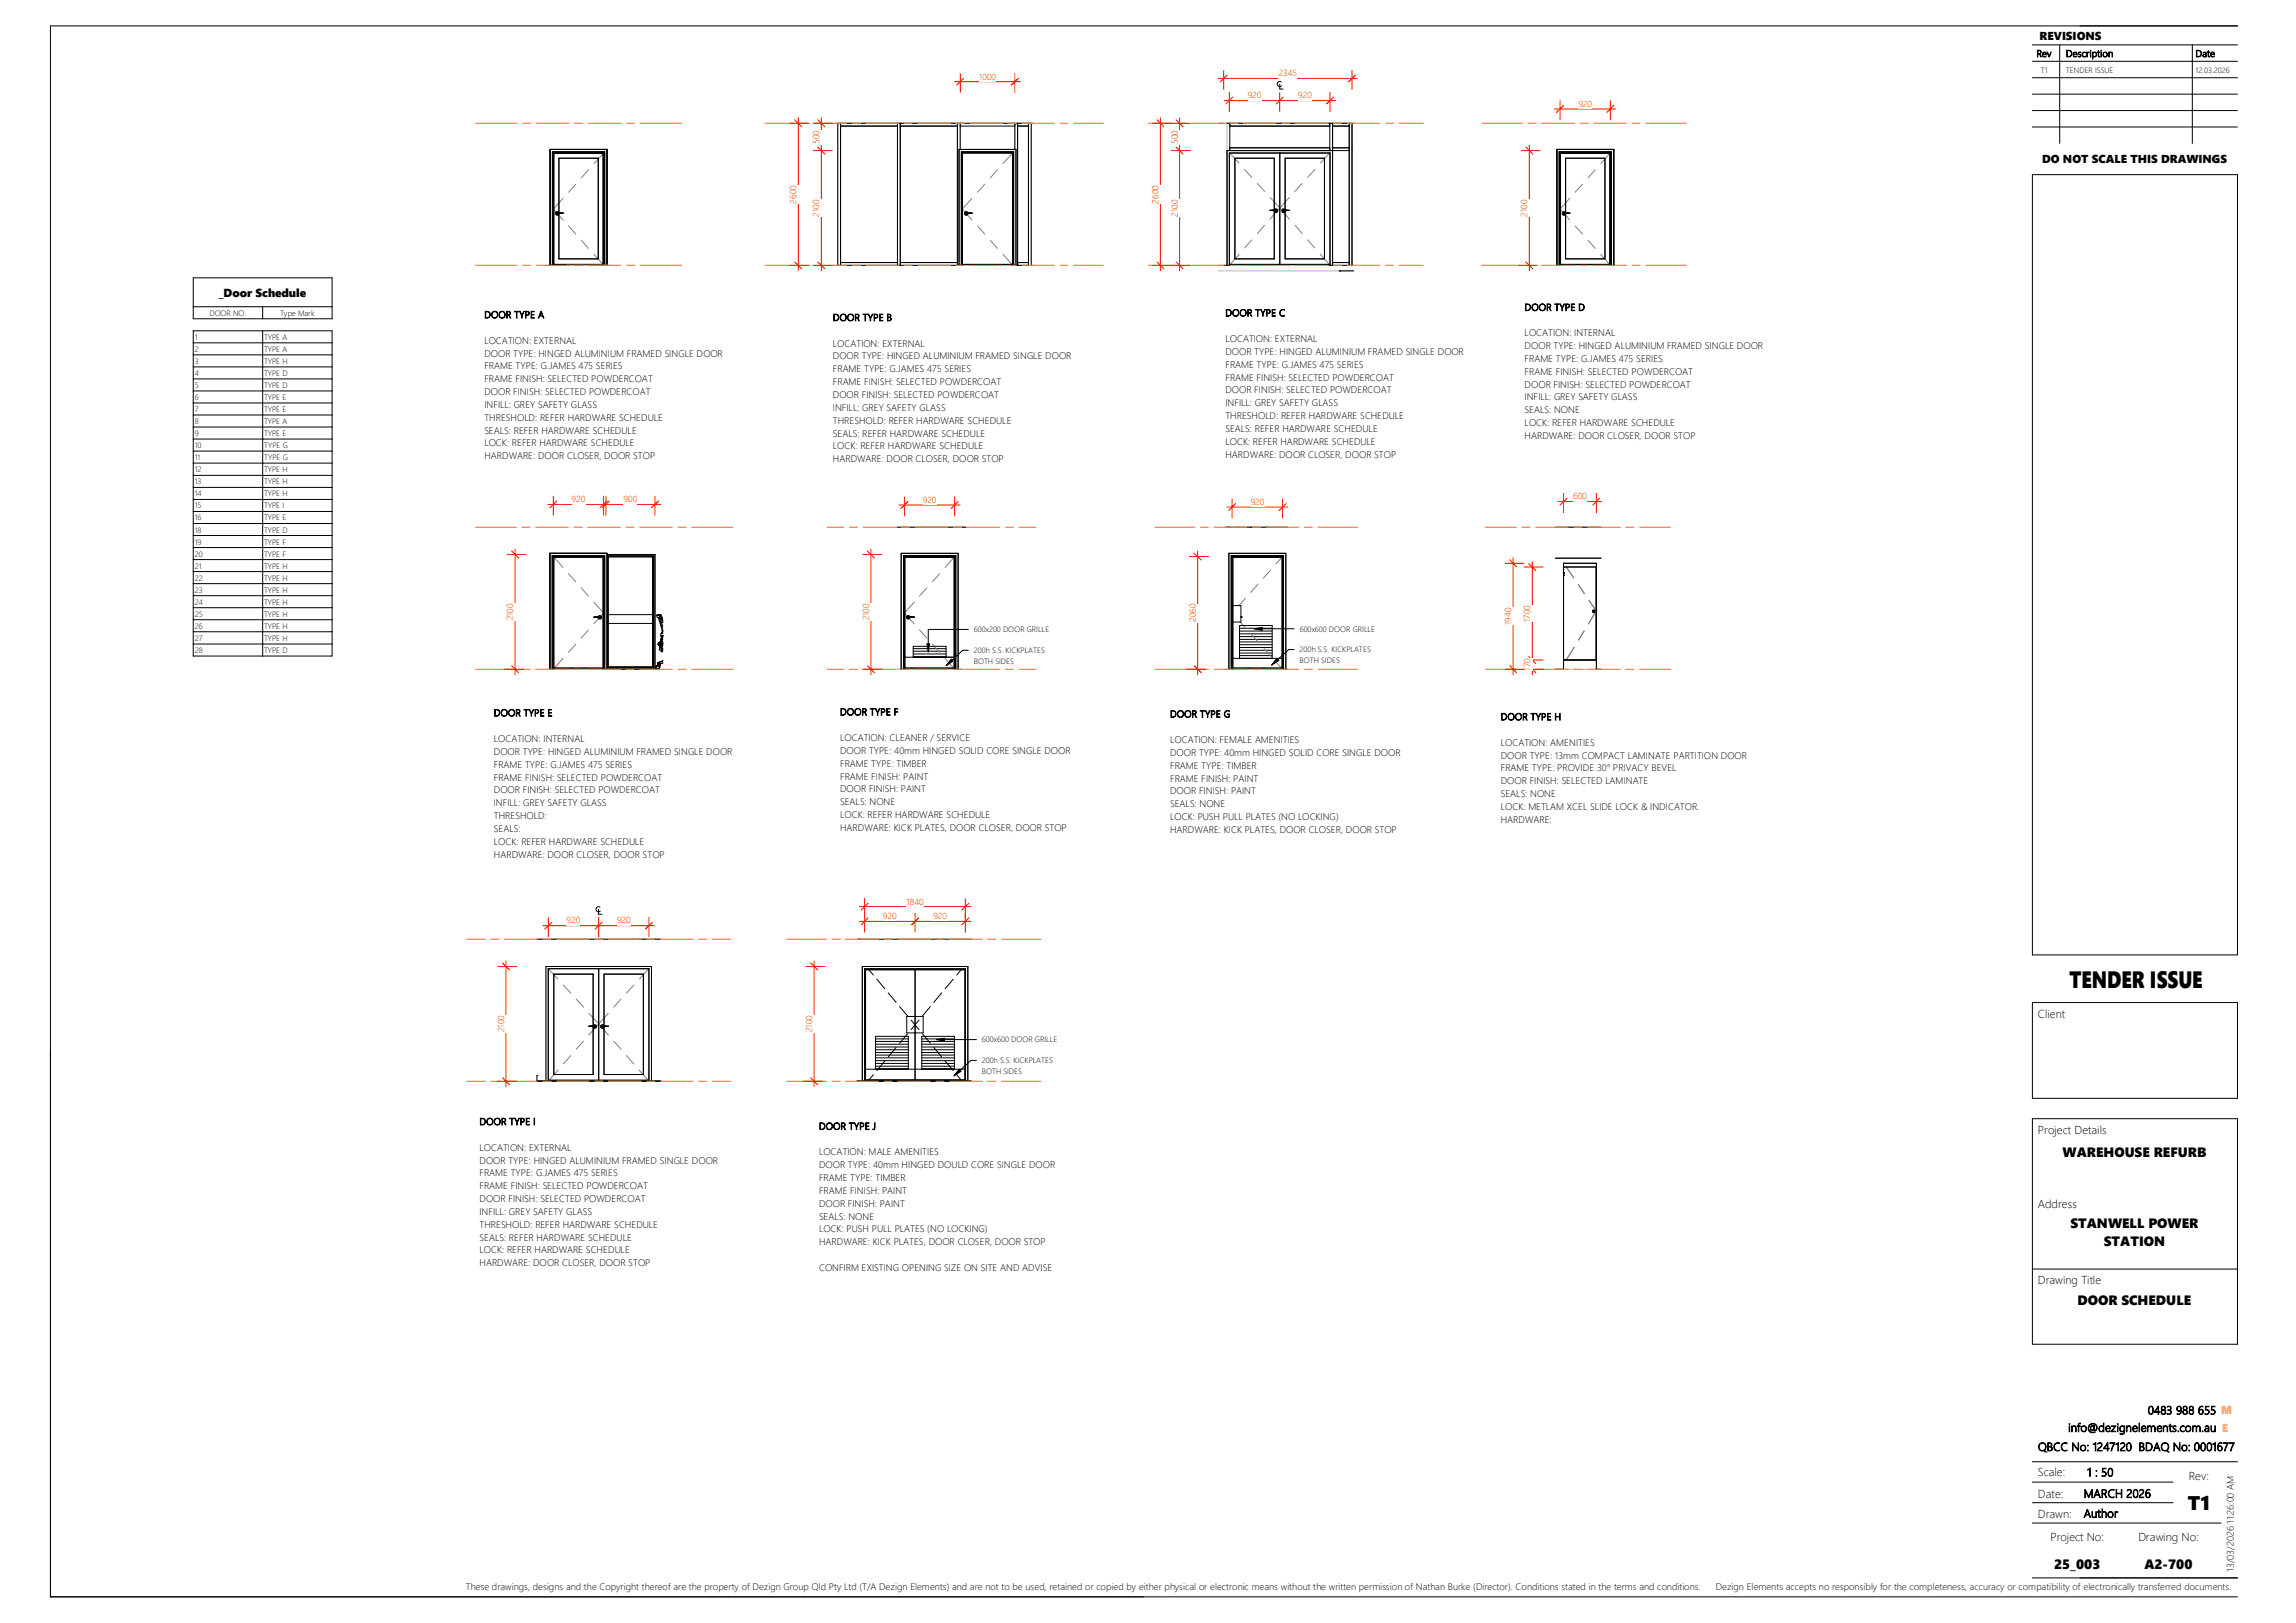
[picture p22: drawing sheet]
<svg xmlns="http://www.w3.org/2000/svg" width="420mm" height="297mm" viewBox="0 0 420 297" stroke-linecap="round" stroke-linejoin="round" font-family="sans-serif">
<defs><g id="words">
<text font-size="4.3" x="378.5" y="180.7">TENDER ISSUE</text>
<text font-size="3.6" x="400.2" y="276.3">T1</text>
<g font-size="2.5">
<text x="377.3" y="211.7">WAREHOUSE REFURB</text>
<text x="378.7" y="224.7">STANWELL POWER</text>
<text x="384.9" y="228">STATION</text>
<text x="380" y="238.8">DOOR SCHEDULE</text>
<text x="375.7" y="287.2">25_003</text>
<text x="392.3" y="287.2">A2-700</text>
</g>
<g font-size="2.1">
<text x="373.1" y="7.4">REVISIONS</text>
<text x="373.5" y="29.8">DO NOT SCALE THIS DRAWINGS</text>
<text x="40" y="54.3">_Door Schedule</text>
<text x="372.8" y="186.4">Client</text>
<text x="372.8" y="207.6">Project Details</text>
<text x="372.8" y="221">Address</text>
<text x="372.8" y="235">Drawing Title</text>
<text x="378.3" y="262">info@dezignelements.com.au</text>
<text x="392.9" y="258.8">0483 988 655</text>
<text x="372.8" y="265.5">QBCC No: 1247120</text>
<text x="391.2" y="265.5">BDAQ No: 0001677</text>
<text x="372.8" y="270.2">Scale:</text>
<text x="372.8" y="274.1">Date:</text>
<text x="381.2" y="274.1">MARCH 2026</text>
<text x="381.8" y="270.2">1 : 50</text>
<text x="400.4" y="270.9">Rev:</text>
<text x="372.8" y="277.7">Drawn:</text>
<text x="381.2" y="277.7">Author</text>
<text x="375.1" y="282">Project No:</text>
<text x="391.2" y="282">Drawing No:</text>
</g>
<g font-size="2.1" fill="#e2ec2d">
<text x="406.3" y="258.8">M</text>
<text x="406.4" y="262">E</text>
</g>
<g font-size="1.8">
<text x="88.6" y="58.2">DOOR TYPE A</text>
<text x="152.4" y="58.7">DOOR TYPE B</text>
<text x="224.2" y="57.9">DOOR TYPE C</text>
<text x="278.9" y="56.9">DOOR TYPE D</text>
<text x="88.6" y="62.9">LOCATION: EXTERNAL</text>
<text x="88.6" y="65.3">DOOR TYPE: HINGED ALUMINIUM FRAMED SINGLE DOOR</text>
<text x="152.4" y="63.4">LOCATION: EXTERNAL</text>
<text x="152.4" y="65.8">DOOR TYPE: HINGED ALUMINIUM FRAMED SINGLE DOOR</text>
<text x="224.2" y="62.6">LOCATION: EXTERNAL</text>
<text x="224.2" y="64.9">DOOR TYPE: HINGED ALUMINIUM FRAMED SINGLE DOOR</text>
<text x="278.9" y="61.6">LOCATION: INTERNAL</text>
<text x="278.9" y="63.9">DOOR TYPE: HINGED ALUMINIUM FRAMED SINGLE DOOR</text>
<text x="88.6" y="67.6">FRAME TYPE: G.JAMES 475 SERIES</text>
<text x="88.6" y="70">FRAME FINISH: SELECTED POWDERCOAT</text>
<text x="152.4" y="68.1">FRAME TYPE: G.JAMES 475 SERIES</text>
<text x="152.4" y="70.5">FRAME FINISH: SELECTED POWDERCOAT</text>
<text x="224.2" y="67.3">FRAME TYPE: G.JAMES 475 SERIES</text>
<text x="224.2" y="69.6">FRAME FINISH: SELECTED POWDERCOAT</text>
<text x="224.2" y="72">DOOR FINISH: SELECTED POWDERCOAT</text>
<text x="278.9" y="66.2">FRAME TYPE: G.JAMES 475 SERIES</text>
<text x="278.9" y="68.6">FRAME FINISH: SELECTED POWDERCOAT</text>
<text x="278.9" y="70.9">DOOR FINISH: SELECTED POWDERCOAT</text>
<text x="88.6" y="72.3">DOOR FINISH: SELECTED POWDERCOAT</text>
<text x="88.6" y="74.7">INFILL: GREY SAFETY GLASS</text>
<text x="88.6" y="77">THRESHOLD: REFER HARDWARE SCHEDULE</text>
<text x="152.4" y="72.8">DOOR FINISH: SELECTED POWDERCOAT</text>
<text x="152.4" y="75.2">INFILL: GREY SAFETY GLASS</text>
<text x="152.4" y="77.5">THRESHOLD: REFER HARDWARE SCHEDULE</text>
<text x="224.2" y="74.3">INFILL: GREY SAFETY GLASS</text>
<text x="224.2" y="76.7">THRESHOLD: REFER HARDWARE SCHEDULE</text>
<text x="278.9" y="73.3">INFILL: GREY SAFETY GLASS</text>
<text x="278.9" y="75.6">SEALS: NONE</text>
<text x="278.9" y="78">LOCK: REFER HARDWARE SCHEDULE</text>
<text x="88.6" y="79.4">SEALS: REFER HARDWARE SCHEDULE</text>
<text x="88.6" y="81.7">LOCK: REFER HARDWARE SCHEDULE</text>
<text x="152.4" y="79.9">SEALS: REFER HARDWARE SCHEDULE</text>
<text x="152.4" y="82.2">LOCK: REFER HARDWARE SCHEDULE</text>
<text x="224.2" y="79">SEALS: REFER HARDWARE SCHEDULE</text>
<text x="224.2" y="81.4">LOCK: REFER HARDWARE SCHEDULE</text>
<text x="224.2" y="83.7">HARDWARE: DOOR CLOSER, DOOR STOP</text>
<text x="278.9" y="80.3">HARDWARE: DOOR CLOSER, DOOR STOP</text>
<text x="88.6" y="84.1">HARDWARE: DOOR CLOSER, DOOR STOP</text>
<text x="152.4" y="84.6">HARDWARE: DOOR CLOSER, DOOR STOP</text>
<text x="90.3" y="131.1">DOOR TYPE E</text>
<text x="153.7" y="130.9">DOOR TYPE F</text>
<text x="214" y="131.3">DOOR TYPE G</text>
<text x="274.5" y="131.8">DOOR TYPE H</text>
<text x="90.3" y="135.8">LOCATION: INTERNAL</text>
<text x="153.7" y="135.6">LOCATION: CLEANER / SERVICE</text>
<text x="153.7" y="138">DOOR TYPE: 40mm HINGED SOLID CORE SINGLE DOOR</text>
<text x="214" y="136">LOCATION: FEMALE AMENITIES</text>
<text x="274.5" y="136.5">LOCATION: AMENITIES</text>
<text x="90.3" y="138.1">DOOR TYPE: HINGED ALUMINIUM FRAMED SINGLE DOOR</text>
<text x="90.3" y="140.5">FRAME TYPE: G.JAMES 475 SERIES</text>
<text x="90.3" y="142.8">FRAME FINISH: SELECTED POWDERCOAT</text>
<text x="153.7" y="140.3">FRAME TYPE: TIMBER</text>
<text x="153.7" y="142.7">FRAME FINISH: PAINT</text>
<text x="214" y="138.3">DOOR TYPE: 40mm HINGED SOLID CORE SINGLE DOOR</text>
<text x="214" y="140.7">FRAME TYPE: TIMBER</text>
<text x="214" y="143">FRAME FINISH: PAINT</text>
<text x="274.5" y="138.8">DOOR TYPE: 13mm COMPACT LAMINATE PARTITION DOOR</text>
<text x="274.5" y="141.2">FRAME TYPE: PROVIDE 30° PRIVACY BEVEL</text>
<text x="274.5" y="143.5">DOOR FINISH: SELECTED LAMINATE</text>
<text x="90.3" y="145.2">DOOR FINISH: SELECTED POWDERCOAT</text>
<text x="90.3" y="147.5">INFILL: GREY SAFETY GLASS</text>
<text x="90.3" y="149.9">THRESHOLD:</text>
<text x="153.7" y="145">DOOR FINISH: PAINT</text>
<text x="153.7" y="147.4">SEALS: NONE</text>
<text x="153.7" y="149.7">LOCK: REFER HARDWARE SCHEDULE</text>
<text x="214" y="145.4">DOOR FINISH: PAINT</text>
<text x="214" y="147.7">SEALS: NONE</text>
<text x="274.5" y="145.9">SEALS: NONE</text>
<text x="274.5" y="148.2">LOCK: METLAM XCEL SLIDE LOCK &amp; INDICATOR.</text>
<text x="90.3" y="152.2">SEALS:</text>
<text x="90.3" y="154.6">LOCK: REFER HARDWARE SCHEDULE</text>
<text x="153.7" y="152.1">HARDWARE: KICK PLATES, DOOR CLOSER, DOOR STOP</text>
<text x="214" y="150.1">LOCK: PUSH PULL PLATES (NO LOCKING)</text>
<text x="214" y="152.4">HARDWARE: KICK PLATES, DOOR CLOSER, DOOR STOP</text>
<text x="274.5" y="150.6">HARDWARE:</text>
<text x="90.3" y="156.9">HARDWARE: DOOR CLOSER, DOOR STOP</text>
<text x="87.7" y="205.9">DOOR TYPE I</text>
<text x="149.8" y="206.7">DOOR TYPE J</text>
<text x="87.7" y="210.6">LOCATION: EXTERNAL</text>
<text x="87.7" y="212.9">DOOR TYPE: HINGED ALUMINIUM FRAMED SINGLE DOOR</text>
<text x="87.7" y="215.3">FRAME TYPE: G.JAMES 475 SERIES</text>
<text x="149.8" y="211.4">LOCATION: MALE AMENITIES</text>
<text x="149.8" y="213.8">DOOR TYPE: 40mm HINGED DOULD CORE SINGLE DOOR</text>
<text x="87.7" y="217.6">FRAME FINISH: SELECTED POWDERCOAT</text>
<text x="87.7" y="220">DOOR FINISH: SELECTED POWDERCOAT</text>
<text x="149.8" y="216.1">FRAME TYPE: TIMBER</text>
<text x="149.8" y="218.5">FRAME FINISH: PAINT</text>
<text x="149.8" y="220.8">DOOR FINISH: PAINT</text>
<text x="87.7" y="222.3">INFILL: GREY SAFETY GLASS</text>
<text x="87.7" y="224.7">THRESHOLD: REFER HARDWARE SCHEDULE</text>
<text x="87.7" y="227">SEALS: REFER HARDWARE SCHEDULE</text>
<text x="149.8" y="223.2">SEALS: NONE</text>
<text x="149.8" y="225.5">LOCK: PUSH PULL PLATES (NO LOCKING)</text>
<text x="149.8" y="227.9">HARDWARE: KICK PLATES, DOOR CLOSER, DOOR STOP</text>
<text x="87.7" y="229.4">LOCK: REFER HARDWARE SCHEDULE</text>
<text x="87.7" y="231.7">HARDWARE: DOOR CLOSER, DOOR STOP</text>
<text x="149.8" y="232.6">CONFIRM EXISTING OPENING SIZE ON SITE AND ADVISE</text>
<text x="408.6" y="287.7" transform="rotate(-90 408.6 287.7)">13/03/2026 11:26:00 AM</text>
</g>
<g font-size="1.7">
<text x="372.5" y="10.4">Rev</text>
<text x="377.9" y="10.4">Description</text>
<text x="401.6" y="10.4">Date</text>
<text x="85.2" y="290.9">These drawings, designs and the Copyright thereof are the property of Dezign Group Qld Pty Ltd (T/A Dezign Elements) and are not to be used, retained or copied by either physical or electronic means without the written permission of Nathan Burke (Director). Conditions stated in the terms and conditions.</text>
<text x="313.9" y="290.9">Dezign Elements accepts no responsibly for the completeness, accuracy or compatibility of electronically transferred documents.</text>
</g>
<g font-size="1.6" fill="#f00">
<text x="179.1" y="14.6">1000</text>
<text x="228.2" y="18">920</text>
<text x="233.9" y="14">2345</text>
<text x="237.5" y="18">920</text>
<text x="288.7" y="19.5">920</text>
<text x="149.9" y="26.3" transform="rotate(-90 149.9 26.3)">500</text>
<text x="215.4" y="26.3" transform="rotate(-90 215.4 26.3)">500</text>
<text x="145.6" y="37.3" transform="rotate(-90 145.6 37.3)">2600</text>
<text x="149.9" y="39.6" transform="rotate(-90 149.9 39.6)">2100</text>
<text x="211.9" y="37.3" transform="rotate(-90 211.9 37.3)">2600</text>
<text x="215.4" y="39.6" transform="rotate(-90 215.4 39.6)">2100</text>
<text x="279.4" y="39.6" transform="rotate(-90 279.4 39.6)">2100</text>
<text x="104.6" y="91.9">920</text>
<text x="114" y="91.9">900</text>
<text x="168.8" y="92">920</text>
<text x="228.8" y="92.4">920</text>
<text x="287.7" y="91.4">600</text>
<text x="93.9" y="113.5" transform="rotate(-90 93.9 113.5)">2100</text>
<text x="159" y="113.5" transform="rotate(-90 159 113.5)">2100</text>
<text x="218.7" y="113.8" transform="rotate(-90 218.7 113.8)">2060</text>
<text x="279.9" y="113.8" transform="rotate(-90 279.9 113.8)">1700</text>
<text x="276.4" y="114.3" transform="rotate(-90 276.4 114.3)">1940</text>
<text x="279.9" y="122.7" transform="rotate(-90 279.9 122.7)">170</text>
<text x="165.8" y="165.5">1840</text>
<text x="103.6" y="169">920</text>
<text x="112.9" y="169">920</text>
<text x="161.5" y="168.2">920</text>
<text x="170.7" y="168.2">920</text>
<text x="92.2" y="188.9" transform="rotate(-90 92.2 188.9)">2100</text>
<text x="148.6" y="188.9" transform="rotate(-90 148.6 188.9)">2100</text>
</g>
<g font-size="1.4">
<text x="373.3" y="13.4">T1</text>
<text x="377.9" y="13.4">TENDER ISSUE</text>
<text x="401.6" y="13.4">12.03.2026</text>
<text x="38.3" y="57.8">DOOR NO.</text>
<text x="51.3" y="57.8">Type Mark</text>
<text x="35.6" y="62.2">1</text>
<text x="35.6" y="64.4">2</text>
<text x="48.3" y="62.2">TYPE A</text>
<text x="48.3" y="64.4">TYPE A</text>
<text x="35.6" y="66.6">3</text>
<text x="35.6" y="68.8">4</text>
<text x="35.6" y="71">5</text>
<text x="48.3" y="66.6">TYPE H</text>
<text x="48.3" y="68.8">TYPE D</text>
<text x="48.3" y="71">TYPE D</text>
<text x="35.6" y="73.2">6</text>
<text x="35.6" y="75.4">7</text>
<text x="35.6" y="77.6">8</text>
<text x="48.3" y="73.2">TYPE E</text>
<text x="48.3" y="75.4">TYPE E</text>
<text x="48.3" y="77.6">TYPE A</text>
<text x="35.6" y="79.8">9</text>
<text x="35.6" y="82">10</text>
<text x="48.3" y="79.8">TYPE E</text>
<text x="48.3" y="82">TYPE G</text>
<text x="35.6" y="84.2">11</text>
<text x="35.6" y="86.4">12</text>
<text x="35.6" y="88.6">13</text>
<text x="48.3" y="84.2">TYPE G</text>
<text x="48.3" y="86.4">TYPE H</text>
<text x="48.3" y="88.6">TYPE H</text>
<text x="35.6" y="90.8">14</text>
<text x="35.6" y="93">15</text>
<text x="35.6" y="95.3">16</text>
<text x="48.3" y="90.8">TYPE H</text>
<text x="48.3" y="93">TYPE I</text>
<text x="48.3" y="95.3">TYPE E</text>
<text x="35.6" y="97.5">18</text>
<text x="35.6" y="99.7">19</text>
<text x="35.6" y="101.9">20</text>
<text x="48.3" y="97.5">TYPE D</text>
<text x="48.3" y="99.7">TYPE F</text>
<text x="48.3" y="101.9">TYPE F</text>
<text x="35.6" y="104.1">21</text>
<text x="35.6" y="106.3">22</text>
<text x="48.3" y="104.1">TYPE H</text>
<text x="48.3" y="106.3">TYPE H</text>
<text x="35.6" y="108.5">23</text>
<text x="35.6" y="110.7">24</text>
<text x="35.6" y="112.9">25</text>
<text x="48.3" y="108.5">TYPE H</text>
<text x="48.3" y="110.7">TYPE H</text>
<text x="48.3" y="112.9">TYPE H</text>
<text x="35.6" y="115.1">26</text>
<text x="35.6" y="117.3">27</text>
<text x="35.6" y="119.5">28</text>
<text x="48.3" y="115.1">TYPE H</text>
<text x="48.3" y="117.3">TYPE H</text>
<text x="48.3" y="119.5">TYPE D</text>
<text x="178.1" y="119.5">200h S.S. KICKPLATES</text>
<text x="178.1" y="115.7">600x200 DOOR GRILLE</text>
<text x="237.7" y="119.4">200h S.S. KICKPLATES</text>
<text x="237.7" y="115.6">600x600 DOOR GRILLE</text>
<text x="178.1" y="121.5">BOTH SIDES</text>
<text x="237.7" y="121.3">BOTH SIDES</text>
<text x="179.6" y="190.8">600x600 DOOR GRILLE</text>
<text x="179.6" y="194.6">200h S.S. KICKPLATES</text>
<text x="179.6" y="196.5">BOTH SIDES</text>
</g>
</g></defs>
<path d="M103.7 48.6h8.2M222.8 49.6h22.2" fill="none" stroke="#d8d8d8" stroke-width=".18"/>
<g fill="none" stroke="#808080" stroke-width=".18">
<path d="M103 36.3l-1.8 2 1.8 2M105.3 33.7l-1.3 1.5M107.7 31.1l-1.4 1.5M110.4 28l-1.7 1.9M177.8 36.3l-1.8 2 1.8 2M180.1 33.7l-1.3 1.5M182.5 31.1l-1.4 1.5M185.3 28l-1.8 1.9M104 41.4l1.3 1.4M106.3 44l1.4 1.5M108.7 46.6l1.7 2M178.8 41.4l1.3 1.4"/>
<path d="M181.1 44l1.4 1.5M183.5 46.6l1.8 2"/>
</g>
<g fill="none" stroke="#000" stroke-width=".18">
<path d="M101.9 39h.1M101.9 39.1h.1M101.9 39.1v.1M101.9 39.2h.1M102 39h1l-1 .1M102 39l-.1 .1M102 39v.1M102 39.1l-.1 .1M102.2 39.1a.32 .32 0 0 1-.3 .3 .32 .32 0 0 1-.3-.4 .32 .32 0 0 1 .3-.3l.3 .3v-10h7.2v18.4h-7.2v-8.3M153.8 23.1h10.4M153.8 22.6v26M164.2 22.6v26"/>
<path d="M164.7 23.1h10.4M164.7 22.6v26M175.1 22.6v26M175.6 23.1h10M175.6 22.6v4.7M176 28h9.3M176.4 39.2a.34 .34 0 0 0 .6 0M176.7 39h.1M176.7 39.1h.1M176.7 39.1v.1M176.7 39.2h.1M176.8 39h.1"/>
<path d="M176.8 39l-.1 .1M176.8 39h1l-1 .2M176.8 39v.2M177 39v-.1a.33 .33 0 0 0-.4-.1 .33 .33 0 0 0-.2 .4M177 39.1v.1M185.6 22.6v4.7M186.1 23.1h2M186.1 22.6v26M188.1 22.6v26h-2.9v-.2M99.8 48.6h3.9M100.6 48.6v-21.3h10.4v21.3h-.4v-20.8h-9.6v20.8M101.2 48.6v-20.7h9.2v20.7"/>
<path d="M101.3 48.4h9M101.3 48.6v-20.5h9v20.5M153.8 48h10.4M164.7 48h10.4M175.4 48.6v-21.3h10.4v21.3M175.9 48.6v-20.8h9.5v20.8M176 48.4h9.3M176 48.6v-20.7h9.3v20.7M176.1 48.4v.2h-22.9v-26h35.4v26M186.1 48h2"/>
</g>
<path d="M152.7 22.6h36.4M153.2 22.6v26M175.6 22.6v4.7M185.6 22.6v4.7M188.6 22.6v26M103.7 48.6h.1M103.7 48.6h8.2M152.7 48.6h36.4" fill="none" stroke="#b2b2b2" stroke-width=".18"/>
<path d="M245 49.6h2.6z" fill="#fff"/>
<path d="M222.8 22.6h24.8M224.5 22.6v5M222.8 48.6h24.8M222.8 49.6h22.2M245 49.6h.1M283.8 48.6h11.9M164.1 96.5h12.6M224.1 96.5h11.5M284.5 96.5h8.4M164.1 122.5h12.6M224.1 122.5h11.5M284.5 122.5h8.4" fill="none" stroke="#b2b2b2" stroke-width=".18"/>
<g fill="none" stroke="#000" stroke-width=".18">
<path d="M224.5 22.6h23.1M224.9 28h18.4M225 22.6v5M225 23.1h18.2M225 27.1h18.2M233.1 38.6l.1 .3h.4v-.2M233.3 38.5h.1M233.3 38.5h-1l1 .2M233.3 38.5v.2M233.4 38.7h.1M233.4 38.5h.1M233.5 38.6h.1"/>
<path d="M233.5 38.5h.1M233.5 38.5l-.2 .2M233.5 38.6l-.1 .1M233.6 38.4l-.2-.2-.3 .3v-9.5h-7.2v18.4h7.2v-8.8M233.7 38.4v.3M234.1 28v20.4M234.7 38.6h.1M234.7 38.5v.1M234.7 38.6v.1M234.7 38.6l.1 .1M234.7 38.7h.1M234.8 38.5h.1"/>
<path d="M234.8 38.7h.1M234.8 38.5h-.1M234.8 38.5h1l-1 .2M234.8 38.5v.2M235.1 38.5v-9.5h7.2v18.4h-7.2v-8.8M235.1 38.4a.32 .32 0 0 0-.5-.1 .32 .32 0 0 0 .1 .6 .32 .32 0 0 0 .4-.3M243.2 22.6v5M243.8 22.6v26M243.8 23.1h3M243.8 27.1h3M246.8 27.6h-22.3v21M246.8 22.6v26"/>
<path d="M247.3 22.6v26M284.8 27.3h10.4v21.3h-.7v-20.5h-9v20.5h-.7zM286 39h.1M286 39.1h.1M286 39v.1M286 39.1v.1M286 39.1l.1 .1M286 39.2h.1M286.1 39h.1M286.1 39.2h.1M286.1 39h-.1M286.1 39h1l-.9 .1"/>
<path d="M286.1 39l.1 .1M286.2 39.1l-.2 .1M286.4 39.1l-.3 .3a.34 .34 0 0 1-.4-.3 .34 .34 0 0 1 .4-.4l.3 .3v-10h7.2v18.4h-7.2v-8.3M224.9 48.6v-20.6h18.4v20.6M224.9 48.4h18.4M225 48.4v.2h-1.1M243.2 48.4v.2h4.4M243.8 48h3M285.2 48.6v-20.8h9.6v20.8M285.3 48.6v-20.7h9.3v20.7M285.5 48.4h9M164.1 96.5h12.6"/>
<path d="M165.4 96.4v.1M176 96.5h.1M224.1 96.5h11.5M224.7 96.4v.1M224.8 96.4v.1M226.5 96.4v.1M228.8 96.4l.1 .1M228.9 96.4v.1M231.8 96.4v.1M284.5 96.5h8.4M285.6 96.4v.1M286.8 96.5h.1"/>
<path d="M164.8 101.3h10.5v21.2h-.8v-20.5h-9v20.5h-.7zM166.1 112.9h.1M166.1 113h.1M166.1 112.9v.2l.1-.1M166.1 112.9v.1M166.1 113l.1 .1M166.2 112.9h.1M166.2 113.1h.1M166.2 112.9h-.1M166.2 112.9h1l-1 .1M166.2 112.9v.1M166.5 112.9l-.2-.2a.31 .31 0 0 0-.5 .2 .31 .31 0 0 0 .3 .4 .31 .31 0 0 0 .4-.3"/>
<path d="M167 118.7h6.1M167 119.2h6.1M167 119.7h6.1M224.8 101.3h10.4v21.2h-.7v-20.5h-9v20.5h-.7zM225.5 110.8h1.5v3h-1.5M226.7 115h6M226.7 115.5h6M226.7 116h6M226.7 116.5h6M226.7 117h6M226.7 117.5h6M226.7 118h6"/>
<path d="M226.7 118.5h6M226.7 119h6M226.7 119.5h6M226.7 120h6M227 112.9h.2h-.2M284.5 102.2h8.4M286 104.9h.1M286 105.3h.1M286 103.8h6v17M291.4 111.8l.2 .1zM165.3 122.5v-20.8h9.5v20.8M165.4 122.5v-20.6h9.3v20.6"/>
<path d="M165.5 122.3h9M165.5 120.3h9M167 120.2h6.1M167 120.3v-2h6.1v2M225.2 122.5v-20.8h9.6v20.8M225.4 122.5v-20.6h9.3v20.6M225.5 122.3h9M225.5 120.5h9M226.7 120.5v-6h6v6M284.5 122.5h1.5v-19.4h6v19.4h.9M286 120.8h6"/>
<circle cx="291.5" cy="111.9" r=".23"/>
</g>
<g fill="none" stroke="#808080" stroke-width=".18">
<path d="M224.9 27.9l1.8 1.9M227.6 31l1.4 1.5M230 33.6l1.4 1.5M232.4 36.2l1.7 1.9M234.1 38.1l1.8 2M234.1 38.1l-1.8 2M235.8 36.2l-1.7 1.9M238.2 33.6l-1.3 1.5M240.5 31l-1.3 1.5M243.3 27.9l-1.7 1.9M287.1 36.3l-1.7 2 1.7 2M289.5 33.7l-1.4 1.5"/>
<path d="M291.8 31.1l-1.3 1.5M294.6 28l-1.8 1.9M226.7 46.5l-1.8 2.1M229 43.9l-1.3 1.5M231.3 41.2l-1.3 1.6M236.9 41.2l1.3 1.6M239.2 43.9l1.3 1.5M241.5 46.5l1.8 2.1M288.1 41.4l1.4 1.4M290.5 44l1.3 1.5M292.8 46.6l1.8 2M167.2 110.2l-1.8 2 1.8 2"/>
<path d="M168.2 115.3l1.3 1.5M169.5 107.6l-1.3 1.5M170.6 117.9l1.3 1.5M171.9 105l-1.3 1.5M174.6 101.9l-1.7 1.9M225.5 112.1l-.1 .1 .1 .1M226.9 113.8l1 1.2M227.8 109.5l-1.2 1.3M228.9 116.1l1.4 1.5M230.1 106.9l-1.3 1.5M231.2 118.7l1.4 1.5M232.5 104.3l-1.4 1.5"/>
<path d="M234.6 101.9l-1.2 1.3M286.5 103.8l1.4 1.9M288 118.4l-1.5 2.4M288.7 107l1.1 1.6M289.8 115.4l-1 1.7M290.7 109.9l1.3 1.9-1.4 2.4M172.9 120.5l1.7 2M233.6 121.3l1 1.2"/>
</g>
<path d="M245 49.6h.1M245 49.6h2.6" fill="none" stroke="#000" stroke-width=".21"/>
<path d="M283.8 48.6h11.9M164.1 122.5h12.6M224.1 122.5h11.4" fill="none" stroke="#d8d8d8" stroke-width=".18"/>
<g fill="#f4f4f4">
<path d="M121 114.7h.2v.5h-.2z"/>
<path d="M120.5 113h.6v1.7h-.6z"/>
<path d="M120.6 116.9h.5v.9h-.5z"/>
<path d="M121.2 115.2v.2z"/>
<path d="M121.1 113.3h.1v.5h-.1z"/>
<path d="M121 113h.2v.3h-.2z"/>
<path d="M120.8 112.6h.3v.4h-.3z"/>
<path d="M120.5 117.8h.5v.3h-.5z"/>
<path d="M120.9 117.8h.2v.5h-.2z"/>
<path d="M121 117.4h.2v.4h-.2z"/>
</g>
<path d="M99.8 122.5h21.4" fill="none" stroke="#b2b2b2" stroke-width=".18"/>
<path d="M101.2 101.9l1.8 1.9M104 105l1.3 1.5M105.3 117.9l-1.3 1.5M106.3 107.6l1.4 1.5M107.7 115.3l-1.4 1.5M108.6 110.2l1.8 2-1.8 2M103 120.5l-1.8 2" fill="none" stroke="#808080" stroke-width=".18"/>
<g fill="none" stroke="#000" stroke-width=".18">
<path d="M108.7 112.9l1 .2M108.7 112.9h.9M109.1 112.9h-.4M109.4 112.9a.31 .31 0 0 1 .4-.2 .31 .31 0 0 1 .2 .4 .31 .31 0 0 1-.4 .1l-.2-.2M109.6 112.9h.2M109.6 112.9l.1 .2M109.7 113.1h.1M109.7 112.9h.1M109.7 112.9v.2M109.8 113h.1M109.8 112.9h.1M109.8 113l-.1 .1"/>
<path d="M109.8 112.9v.1M111 101.5h8.8v21h-9.5v-20.5h-9v20.5h-.7v-21.2h10.4v21.2M111.1 101.7h8.4v20.5h-8.4zM111.3 101.9h8.1v20.1h-8.1zM111.3 112.5h8.1M111.3 114.1h8.1M120.1 112.6l.1 .4 .4 .1 .6 2M120.1 112.6h.7M120.4 117.9l.3 .3-.1-.1M120.4 117.9h.1M120.4 117.7l.2 .2M120.4 113l.8 2.6"/>
<path d="M120.5 117.6h.1M120.5 112.6h.1M120.5 117.7l.1 .2M120.5 117.6l.2 .3M120.5 117.6l-.1 .3M120.5 117.7v.1M120.6 112.6l.6 2M120.6 118.1l.1 .2M120.6 117.8l-.1 .1M120.7 112.6l.2 .2 .3 1.1M120.8 112.6h.1M120.8 117.1h.1"/>
<path d="M120.8 117.1l.4-.4-.5 1.2-.1 1 .4 .4M120.8 112.6l.2 .2 .2 .8M120.9 112.6h.1M120.9 116.4h.1M120.9 118.1h.1M120.9 118.2h.1M120.9 116.4h.3M120.9 118v.3M120.9 118.3l.2 .4M120.9 118.3h.1M121 116.4h.1M121 119.3h.1"/>
<path d="M121 118.4h.1M121 115.9l-.1 .5M121 119.3h.2M121 118h-.1M121 115.9h.1M121 119h.1M121 117.8h.1M121 115.9h.2M121 119v.3M121 117.8l-.1 .2M121 117.8v.1M121.1 115.9h.1"/>
<path d="M121.1 118.7h.1M121.1 118.7l.1 .1M121.1 116.4l-.3 .7M121.1 116.9l-.2 .1M121.1 117.8h.1M121.1 116.3h.1M121.1 115.4h.1M121.1 117.8l-.1 .6h-.1M121.1 115.4l.1 .6M121.1 115.4l.1 .1M121.2 118.7h.1M121.2 116.4l-.6 1.4"/>
<path d="M121.2 116.8l-.1 .1M121.2 116.3h.1M121.2 117.6l-.1 .2M121.2 118.1l-.2 .1M121.2 118.6l-.1 .1M121.2 117v.1a1.64 1.64 0 0 0-.2 1.7v.2M121.2 117.4l-.2 .4M101 122.5v-20.8h9.6v20.8M101.2 122.5v-20.6h9.2v20.6M101.3 122.3h9M120.3 121.6h.1M120.3 121.3h.1"/>
<path d="M120.3 121.4h.1M120.3 121.6h.3M120.4 121.8h.1M120.4 121.7h.1M120.4 121.3l-.1 .3M120.4 121.6h.1M120.4 121.6v.1M120.5 121.8a.34 .34 0 0 0-.5 .3 .34 .34 0 0 0 .5 .3M120.5 121.8l.1 .3M120.5 121.6h.1M120.5 121.7h.1M120.5 121.8h.1"/>
<path d="M120.5 121.9h.1M120.6 121.4l-.1 .5M120.6 122.1l-.1 .3M120.9 121.1l-.5 .2M121.2 121.3l-.7 .3M121.2 121l-.9 .3M121.2 120.9l-.3 .2"/>
</g>
<path d="M156.8 171.8l20.9 .1z" fill="#fff"/>
<g fill="none" stroke="#000" stroke-width=".18">
<path d="M156.8 171.9h20.9M157.2 171.8v.1M157.3 171.8v.1M158.5 171.8v.1M158.9 177.5l.9 .9M160.4 179.2l1.4 1.7M164.3 171.8v.1M167.4 177.5v20.2M171.3 171.8v.1M171.4 171.8v.1M172.6 171.8v.1M174.2 171.8v.1"/>
<path d="M174.4 179.2l-1.5 1.7M175.8 177.5l-.8 .9M176.7 171.8v.1M158.2 197.9v-20.6h18.4v20.6M158.3 197.7h18.2v-20.2h-18.2v20.4h-.6v-21h19.3v21h-.6v-.2M158.3 195.7h18.2M159.8 196.7l-.9 1M160.1 190.1h6.1M160.1 190.6h6.1M160.1 191.1h6.1M160.1 191.6h6.1M160.1 192.1h6.1"/>
<path d="M160.1 192.6h6.1M160.1 193.1h6.1M160.1 193.6h6.1M160.1 194.1h6.1M160.1 194.6h6.1M160.1 195.1h6.1M160.1 195.6h6.1M160.1 195.7v-6h6.1v6M161.8 194.2l-1.4 1.7M162.5 181.7l1.4 1.7M163.9 191.7l-1.4 1.7M164.5 184.2l1.5 1.7"/>
<path d="M165.9 186h3v3h-3zM166 189.2l-1.5 1.7M166.7 186.7l1.4 1.7M168.1 186.7l-1.4 1.7M168.6 190.1h6M168.6 190.6h6M168.6 191.1h6M168.6 191.6h6M168.6 192.1h6M168.6 192.6h6M168.6 193.1h6M168.6 193.6h6"/>
<path d="M168.6 194.1h6M168.6 194.6h6M168.6 195.1h6M168.6 195.6h6M168.6 195.7v-6h6v6M168.7 189.2l1.5 1.7M170.2 184.2l-1.5 1.7M170.8 191.7l1.5 1.7M172.3 181.7l-1.5 1.7M172.9 194.2l1.5 1.7M175 196.7l.8 1"/>
</g>
<path d="M156.8 197.9h20.9" fill="none" stroke="#b2b2b2" stroke-width=".18"/>
<path d="M158.2 177.2l.2 .3M176.6 177.2l-.2 .3M158.4 197.7l-.2 .2M176.4 197.7l.2 .2" fill="none" stroke="#808080" stroke-width=".18"/>
<path d="M156.8 197.9h20.9M156.8 197.8h20.9" fill="none" stroke="#000" stroke-width=".21"/>
<path d="M98.2 171.8l22.7 .1z" fill="#fff"/>
<g fill="none" stroke="#000" stroke-width=".18">
<path d="M98.2 171.9h22.7M100.3 177.3h18.4M101.7 171.8v.1M105.8 171.8v.1M107 171.8v.1M109.5 177.2v20.5M109.9 171.8v.1M114 171.8v.1M115.7 171.8v.1M116.9 171.8v.1M119.8 171.8v.1M98.2 196.8h.1"/>
<path d="M98.2 197.9h.1M98.2 196.8v1.1M100.3 197.7h18.4M100.3 197.9v-20.7h18.4v20.7M100.5 197.7v.2h-.6v-21h19.3v21h-.7v-.2M108.5 187.7v-9.4h-7.2v18.3h7.2v-8.7M108.5 187.7a.34 .34 0 0 1 .6-.1 .34 .34 0 0 1-.2 .6 .34 .34 0 0 1-.4-.3M108.8 187.8h.1M108.8 187.8h-1.1l1.2 .1M108.8 188h.1M108.8 187.7h.1M108.8 187.7v.3"/>
<path d="M108.8 187.7l.1 .1M108.8 187.8l.1 .1M108.9 187.9h.1M108.9 187.8h.1M108.9 187.9l-.1 .1M110.1 187.8h.1M110.1 187.9h.1M110.1 187.9l.1 .1M110.2 187.8h.1M110.2 187.9h.1M110.2 187.8l-.1 .1M110.2 187.7h.1"/>
<path d="M110.2 187.7l.1 .1-.1 .1M110.2 187.7l-.1 .1M110.2 187.8h1.1l-1 .1M110.5 187.7v-9.4h7.2v18.3h-7.2v-8.7M110.5 187.7a.34 .34 0 0 0-.6-.1 .34 .34 0 0 0 .2 .6 .34 .34 0 0 0 .4-.3"/>
</g>
<path d="M98.2 171.9h22.7M98.2 197.9h22.7M99.9 197.9v-21h19.3v21" fill="none" stroke="#b2b2b2" stroke-width=".18"/>
<g fill="none" stroke="#808080" stroke-width=".18">
<path d="M100.3 177.2l1.7 2M118.7 177.2l-1.7 2M102.1 195.8l-1.8 2.1M103 180.3l1.4 1.4M104.4 193.2l-1.3 1.5M105.4 182.8l1.4 1.5M106.7 190.5l-1.3 1.5M107.7 185.5l1.8 1.9M109.5 187.4l-1.8 2M109.5 187.4l1.8 2M111.3 185.5l-1.8 1.9M112.3 190.5l1.3 1.5"/>
<path d="M113.6 182.8l-1.3 1.5M114.6 193.2l1.3 1.5M116 180.3l-1.4 1.4M116.9 195.8l1.8 2.1"/>
</g>
<path d="M98.2 197.9h22.7M98.2 197.8h22.7" fill="none" stroke="#000" stroke-width=".21"/>
<g fill="none" stroke="#ff8000" stroke-width=".18">
<path d="M87 22.6h7.6M95.6 22.6h1.5M98.1 22.6h6M105.1 22.6h1.5M107.6 22.6h6M114.6 22.6h1.5M117.1 22.6h7.6M87 48.6h7.6M95.6 48.6h1.5M98.1 48.6h6M105.1 48.6h1.5M107.6 48.6h6"/>
<path d="M114.6 48.6h1.5M117.1 48.6h7.6"/>
</g>
<g fill="#fff">
<path d="M88.6 56.3h11v2.4h-11z"/>
<path d="M88.6 61h16.9v2.4h-16.9z"/>
<path d="M88.6 63.4h43.6v2.3h-43.6z"/>
<path d="M88.6 65.7h25.3v2.4h-25.3z"/>
<path d="M88.6 68.1h30.8v2.3h-30.8z"/>
<path d="M88.6 70.4h30.4v2.4h-30.4z"/>
<path d="M88.6 72.8h20.6v2.3h-20.6z"/>
<path d="M88.6 75.1h32.7v2.4h-32.7z"/>
<path d="M88.6 77.5h27.9v2.3h-27.9z"/>
<path d="M88.6 79.8h27.5v2.4h-27.5z"/>
<path d="M88.6 82.2h31.3v2.3h-31.3z"/>
</g>
<g fill="none" stroke="#ff8000" stroke-width=".18">
<path d="M139.9 22.6h5.5M146.4 22.6h1.5M148.9 22.6h6M155.9 22.6h1.5M158.4 22.6h6M165.4 22.6h1.5M167.9 22.6h6M174.9 22.6h1.5M177.4 22.6h6M184.4 22.6h1.5M186.9 22.6h6M193.9 22.6h1.5"/>
<path d="M196.4 22.6h5.4M139.9 48.6h5.5M146.4 48.6h1.5M148.9 48.6h6M155.9 48.6h1.5M158.4 48.6h6M165.4 48.6h1.5M167.9 48.6h6M174.9 48.6h1.5M177.4 48.6h6M184.4 48.6h1.5M186.9 48.6h6"/>
<path d="M193.9 48.6h1.5M196.4 48.6h5.4"/>
</g>
<path d="M144.5 22.6h3.5M146 21.5v28.1M144.5 48.6h3.5" fill="none" stroke="#f00" stroke-width=".18"/>
<path d="M145.4 21.9l1.2 1.3M145.4 48l1.2 1.2" fill="none" stroke="#f00" stroke-width=".21"/>
<path d="M143.8 33.9h2.3v3.4h-2.3z" fill="#fff"/>
<path d="M174.6 14.9h12M175.6 13.5v3.5M185.6 13.5v3.5" fill="none" stroke="#f00" stroke-width=".18"/>
<path d="M176.3 14.4l-1.3 1.2M186.3 14.4l-1.3 1.2" fill="none" stroke="#f00" stroke-width=".21"/>
<path d="M179.1 12.8h3.1v2.2h-3.1z" fill="#fff"/>
<path d="M148.8 27.6h3.4M148.8 22.6h3.4M150.2 21.5v28.1M148.8 48.6h3.4" fill="none" stroke="#f00" stroke-width=".18"/>
<path d="M149.6 26.9l1.3 1.3M149.6 21.9l1.3 1.3M149.6 48l1.3 1.2" fill="none" stroke="#f00" stroke-width=".21"/>
<g fill="#fff">
<path d="M148.1 23.8h2.2v2.6h-2.2z"/>
<path d="M148.1 36.5h2.2v3.2h-2.2z"/>
<path d="M152.4 56.9h10.8v2.3h-10.8z"/>
<path d="M152.4 61.6h16.8v2.3h-16.8z"/>
<path d="M152.4 63.9h43.6v2.4h-43.6z"/>
<path d="M152.4 66.3h25.2v2.3h-25.2z"/>
<path d="M152.4 68.6h30.8v2.4h-30.8z"/>
<path d="M152.4 71h30.4v2.3h-30.4z"/>
<path d="M152.4 73.3h20.6v2.3h-20.6z"/>
<path d="M152.4 75.6h32.6v2.4h-32.6z"/>
<path d="M152.4 78h27.9v2.3h-27.9z"/>
<path d="M152.4 80.3h27.5v2.4h-27.5z"/>
<path d="M152.4 82.7h31.2v2.3h-31.2z"/>
</g>
<g fill="none" stroke="#ff8000" stroke-width=".18">
<path d="M210.1 22.6h4.4M215.4 22.6h1.6M217.9 22.6h6M225 22.6h1.4M227.5 22.6h5.9M234.4 22.6h1.5M236.9 22.6h6.1M243.9 22.6h1.5M246.5 22.6h5.9M253.4 22.6h1.5M255.9 22.6h4.4M210.1 48.6h4.4"/>
<path d="M215.4 48.6h1.6M217.9 48.6h6M225 48.6h1.4M227.5 48.6h5.9M234.4 48.6h1.5M236.9 48.6h6.1M243.9 48.6h1.5M246.5 48.6h5.9M253.4 48.6h1.5M255.9 48.6h4.4"/>
</g>
<path d="M214.3 27.6h3.5M214.3 22.6h3.5M215.8 21.5v28.1M214.3 48.6h3.5" fill="none" stroke="#f00" stroke-width=".18"/>
<path d="M215.1 26.9l1.3 1.3M215.1 21.9l1.3 1.3M215.1 48l1.3 1.2" fill="none" stroke="#f00" stroke-width=".21"/>
<g fill="#fff">
<path d="M213.7 23.8h2.2v2.6h-2.2z"/>
<path d="M213.7 36.5h2.2v3.2h-2.2z"/>
</g>
<path d="M222.8 14.4h25.5M223.9 12.9v3.5M247.3 12.9v3.5" fill="none" stroke="#f00" stroke-width=".18"/>
<path d="M224.5 13.8l-1.3 1.2M247.9 13.8l-1.2 1.2" fill="none" stroke="#f00" stroke-width=".21"/>
<path d="M233.9 12.2h3.4v2.2h-3.4z" fill="#fff"/>
<path d="M223.9 18.4h20.4M224.9 16.9v3.5M234.1 16.9v3.5M243.3 16.9v3.5" fill="none" stroke="#f00" stroke-width=".18"/>
<path d="M225.5 17.8l-1.2 1.2M234.7 17.8l-1.2 1.2M243.9 17.8l-1.2 1.2" fill="none" stroke="#f00" stroke-width=".21"/>
<path d="M234.1 15.4v.9h.6M234.4 15a.47 .47 0 0 0-.7 .1 .47 .47 0 0 0 .1 .6 .47 .47 0 0 0 .6 0" fill="none" stroke="#000" stroke-width=".18"/>
<g fill="#fff">
<path d="M228.2 16.3h2.6v2.1h-2.6z"/>
<path d="M237.4 16.3h2.6v2.1h-2.6z"/>
</g>
<path d="M210.8 22.6h3.5M212.3 21.5v28.1M210.8 48.6h3.5" fill="none" stroke="#f00" stroke-width=".18"/>
<path d="M211.7 21.9l1.2 1.3M211.7 48l1.2 1.2" fill="none" stroke="#f00" stroke-width=".21"/>
<g fill="#fff">
<path d="M210.1 33.9h2.3v3.4h-2.3z"/>
<path d="M224.2 56h10.9v2.4h-10.9z"/>
<path d="M224.2 60.7h16.8v2.4h-16.8z"/>
<path d="M224.2 63.1h43.6v2.3h-43.6z"/>
<path d="M224.2 65.4h25.2v2.4h-25.2z"/>
<path d="M224.2 67.8h30.8v2.3h-30.8z"/>
<path d="M224.2 70.1h30.4v2.4h-30.4z"/>
<path d="M224.2 72.5h20.6v2.3h-20.6z"/>
<path d="M224.2 74.8h32.6v2.4h-32.6z"/>
<path d="M224.2 77.2h27.9v2.3h-27.9z"/>
<path d="M224.2 79.5h27.5v2.4h-27.5z"/>
<path d="M224.2 81.9h31.2v2.3h-31.2z"/>
</g>
<g fill="none" stroke="#ff8000" stroke-width=".18">
<path d="M271.1 22.6h7.4M279.5 22.6h1.5M282 22.6h6M289 22.6h1.5M291.5 22.6h6M298.5 22.6h1.5M301 22.6h7.5M271.1 48.6h7.4M279.5 48.6h1.5M282 48.6h6M289 48.6h1.5M291.5 48.6h6"/>
<path d="M298.5 48.6h1.5M301 48.6h7.5"/>
</g>
<g fill="#fff">
<path d="M278.9 55h11v2.3h-11z"/>
<path d="M278.9 59.7h16.6v2.3h-16.6z"/>
<path d="M278.9 62h43.6v2.4h-43.6z"/>
<path d="M278.9 64.4h25.3v2.3h-25.3z"/>
<path d="M278.9 66.7h30.8v2.4h-30.8z"/>
<path d="M278.9 69.1h30.4v2.3h-30.4z"/>
<path d="M278.9 71.4h20.6v2.4h-20.6z"/>
<path d="M278.9 73.8h10.1v2.3h-10.1z"/>
<path d="M278.9 76.1h27.5v2.4h-27.5z"/>
<path d="M278.9 78.5h31.3v2.3h-31.3z"/>
</g>
<path d="M284.4 19.9h11.2M285.4 18.4v3.5M294.6 18.4v3.5" fill="none" stroke="#f00" stroke-width=".18"/>
<path d="M286 19.3l-1.3 1.3M295.2 19.3l-1.2 1.3" fill="none" stroke="#f00" stroke-width=".21"/>
<path d="M288.7 17.8h2.6v2.1h-2.6z" fill="#fff"/>
<path d="M278.3 27.6h3.4M279.7 26.6v23M277.7 48.6h3.5" fill="none" stroke="#f00" stroke-width=".18"/>
<path d="M279.1 26.9l1.3 1.3M279.1 48l1.3 1.2" fill="none" stroke="#f00" stroke-width=".21"/>
<path d="M277.6 36.5h2.2v3.2h-2.2z" fill="#fff"/>
<g fill="none" stroke="#ff8000" stroke-width=".18">
<path d="M271.7 96.5h5.7M278.4 96.5h1.5M280.9 96.5h6M287.9 96.5h1.5M290.4 96.5h6M297.4 96.5h1.5M299.9 96.5h5.7M271.7 122.5h5.7M278.4 122.5h1.5M280.9 122.5h6M287.9 122.5h1.5M290.4 122.5h6"/>
<path d="M297.4 122.5h1.5M299.9 122.5h5.7"/>
</g>
<g fill="#fff">
<path d="M274.5 129.9h11.1v2.3h-11.1z"/>
<path d="M274.5 134.6h17.2v2.3h-17.2z"/>
<path d="M274.5 136.9h45.1v2.4h-45.1z"/>
<path d="M274.5 139.3h32.2v2.3h-32.2z"/>
<path d="M274.5 141.6h27v2.4h-27z"/>
<path d="M274.5 144h10.1v2.3h-10.1z"/>
<path d="M274.5 146.3h36.9v2.4h-36.9z"/>
<path d="M274.5 148.7h9.9v2.3h-9.9z"/>
</g>
<path d="M285 91.8h8M286 90.3v3.5M292 90.3v3.5" fill="none" stroke="#f00" stroke-width=".18"/>
<path d="M286.6 91.2l-1.2 1.2M292.6 91.2l-1.2 1.2" fill="none" stroke="#f00" stroke-width=".21"/>
<path d="M287.7 89.7h2.6v2.1h-2.6z" fill="#fff"/>
<path d="M278.8 103.8h3.5M280.3 102.8v20.7M278.8 122.5h3.5M278.8 120.8h3.5" fill="none" stroke="#f00" stroke-width=".18"/>
<path d="M279.7 103.2l1.2 1.2M279.7 121.8l1.2 1.3M279.7 120.1l1.2 1.3" fill="none" stroke="#f00" stroke-width=".21"/>
<g fill="#fff">
<path d="M278.1 110.7h2.3v3.1h-2.3z"/>
<path d="M278.1 120.5h2.3v2.3h-2.3z"/>
</g>
<path d="M275.3 103.1h3.5M276.8 102.1v21.4M275.3 122.5h3.5" fill="none" stroke="#f00" stroke-width=".18"/>
<path d="M276.2 102.4l1.2 1.3M276.2 121.8l1.2 1.3" fill="none" stroke="#f00" stroke-width=".21"/>
<path d="M274.7 111.2h2.2v3.2h-2.2z" fill="#fff"/>
<g fill="none" stroke="#ff8000" stroke-width=".18">
<path d="M151.3 96.5h3.1M155.4 96.5h1.5M157.9 96.5h6M164.9 96.5h1.5M167.4 96.5h6M174.4 96.5h1.5M176.9 96.5h6M183.9 96.5h1.5M186.4 96.5h3.1M151.3 122.5h3.1M155.4 122.5h1.5M157.9 122.5h6"/>
<path d="M164.9 122.5h1.5M167.4 122.5h6M174.4 122.5h1.5M176.9 122.5h6M183.9 122.5h1.5M186.4 122.5h3.1"/>
</g>
<g fill="#fff">
<path d="M153.7 129h10.6v2.4h-10.6z"/>
<path d="M153.7 133.7h24.3v2.4h-24.3z"/>
<path d="M153.7 136.1h42.1v2.3h-42.1z"/>
<path d="M153.7 138.4h15.8v2.4h-15.8z"/>
<path d="M153.7 140.8h16.1v2.3h-16.1z"/>
<path d="M153.7 143.1h15.7v2.4h-15.7z"/>
<path d="M153.7 145.5h10.1v2.3h-10.1z"/>
<path d="M153.7 147.8h27.5v2.4h-27.5z"/>
<path d="M153.7 150.2h41.5v2.3h-41.5z"/>
</g>
<path d="M174 120.6l.3 .4-1.2 .8z" fill="#000" stroke="#000" stroke-width=".18"/>
<path d="M177.1 119h-1l-3 2.8" fill="none" stroke="#000" stroke-width=".18"/>
<g fill="#fff">
<path d="M178.1 117.9h13v2h-13z"/>
<path d="M178.1 119.9h7.4v1.9h-7.4z"/>
</g>
<path d="M169.5 117.8h.6l-.3 1.5z" fill="#000" stroke="#000" stroke-width=".18"/>
<path d="M177.1 115.2h-7.3v4.1" fill="none" stroke="#000" stroke-width=".18"/>
<path d="M178.1 114.1h13.8v2h-13.8z" fill="#fff"/>
<path d="M164.4 92.4h11.2M165.4 90.9v3.5M174.6 90.9v3.5" fill="none" stroke="#f00" stroke-width=".18"/>
<path d="M166.1 91.8l-1.3 1.2M175.3 91.8l-1.3 1.2" fill="none" stroke="#f00" stroke-width=".21"/>
<path d="M168.8 90.3h2.5v2.1h-2.5z" fill="#fff"/>
<path d="M157.8 101.5h3.5M159.3 100.5v23M157.8 122.5h3.5" fill="none" stroke="#f00" stroke-width=".18"/>
<path d="M158.7 100.8l1.2 1.3M158.7 121.8l1.2 1.3" fill="none" stroke="#f00" stroke-width=".21"/>
<path d="M157.2 110.4h2.2v3.2h-2.2z" fill="#fff"/>
<g fill="none" stroke="#ff8000" stroke-width=".18">
<path d="M211.3 96.5h7.3M219.6 96.5h1.5M222.1 96.5h5.9M229.1 96.5h1.5M231.6 96.5h6M238.6 96.5h1.5M241.1 96.5h7.2M211.3 122.5h7.3M219.6 122.5h1.5M222.1 122.5h5.9M229.1 122.5h1.5M231.6 122.5h6"/>
<path d="M238.6 122.5h1.5M241.1 122.5h7.2"/>
</g>
<path d="M224.4 92.8h11.2M225.4 91.3v3.5M234.6 91.3v3.5" fill="none" stroke="#f00" stroke-width=".18"/>
<path d="M226 92.2l-1.2 1.2M235.2 92.2l-1.2 1.2" fill="none" stroke="#f00" stroke-width=".21"/>
<path d="M228.8 90.6h2.5v2.2h-2.5z" fill="#fff"/>
<path d="M217.6 101.9h3.5M219.1 100.9v22.6M217.1 122.5h3.5" fill="none" stroke="#f00" stroke-width=".18"/>
<path d="M218.4 101.3l1.3 1.2M218.4 121.8l1.3 1.3" fill="none" stroke="#f00" stroke-width=".21"/>
<g fill="#fff">
<path d="M217 110.5h2.2v3.4h-2.2z"/>
<path d="M214 129.4h11v2.4h-11z"/>
<path d="M214 134.1h23.7v2.4h-23.7z"/>
<path d="M214 136.5h42.2v2.3h-42.2z"/>
<path d="M214 138.8h15.9v2.4h-15.9z"/>
<path d="M214 141.2h16.2v2.3h-16.2z"/>
<path d="M214 143.5h15.7v2.4h-15.7z"/>
<path d="M214 145.9h10.2v2.3h-10.2z"/>
<path d="M214 148.2h30.9v2.4h-30.9z"/>
<path d="M214 150.6h41.5v2.3h-41.5z"/>
</g>
<path d="M233.6 120.5l.3 .4-1.3 .8z" fill="#000" stroke="#000" stroke-width=".18"/>
<path d="M236.7 118.9h-1l-3.1 2.8" fill="none" stroke="#000" stroke-width=".18"/>
<g fill="#fff">
<path d="M237.7 117.8h13v2h-13z"/>
<path d="M237.7 119.8h7.4v1.9h-7.4z"/>
</g>
<path d="M229.4 115.1l1.5-.3v.6z" fill="#000" stroke="#000" stroke-width=".18"/>
<path d="M229.4 115.1h7.3" fill="none" stroke="#000" stroke-width=".18"/>
<path d="M237.7 114h13.8v2h-13.8z" fill="#fff"/>
<g fill="none" stroke="#ff8000" stroke-width=".18">
<path d="M87 96.5h7.5M95.5 96.5h1.5M98 96.5h6M105 96.5h1.5M107.5 96.5h6M114.5 96.5h1.5M117 96.5h6M124 96.5h1.5M126.5 96.5h7.5M87 122.5h7.5M95.5 122.5h1.5M98 122.5h6"/>
<path d="M105 122.5h1.5M107.5 122.5h6M114.5 122.5h1.5M117 122.5h6M124 122.5h1.5M126.5 122.5h7.5"/>
</g>
<path d="M100.2 92.3h11.2M101.2 90.8v3.5M110.4 90.8v3.5" fill="none" stroke="#f00" stroke-width=".18"/>
<path d="M101.9 91.7l-1.3 1.2M111 91.7l-1.2 1.2" fill="none" stroke="#f00" stroke-width=".21"/>
<path d="M104.6 90.2h2.5v2.1h-2.5z" fill="#fff"/>
<path d="M109.8 92.3h11M110.8 90.8v3.5M119.8 90.8v3.5" fill="none" stroke="#f00" stroke-width=".18"/>
<path d="M111.4 91.7l-1.2 1.2M120.4 91.7l-1.2 1.2" fill="none" stroke="#f00" stroke-width=".21"/>
<path d="M114 90.2h2.6v2.1h-2.6z" fill="#fff"/>
<path d="M92.8 101.5h3.4M94.2 100.5v23M92.2 122.5h3.6" fill="none" stroke="#f00" stroke-width=".18"/>
<path d="M93.6 100.8l1.3 1.3M93.6 121.8l1.3 1.3" fill="none" stroke="#f00" stroke-width=".21"/>
<g fill="#fff">
<path d="M92.1 110.4h2.3v3.2h-2.3z"/>
<path d="M90.3 129.2h10.8v2.4h-10.8z"/>
<path d="M90.3 133.9h16.6v2.4h-16.6z"/>
<path d="M90.3 136.3h43.7v2.3h-43.7z"/>
<path d="M90.3 138.6h25.3v2.4h-25.3z"/>
<path d="M90.3 141h30.9v2.3h-30.9z"/>
<path d="M90.3 143.3h30.4v2.4h-30.4z"/>
<path d="M90.3 145.7h20.7v2.3h-20.7z"/>
<path d="M90.3 148h9.7v2.4h-9.7z"/>
<path d="M90.3 150.4h5.4v2.3h-5.4z"/>
<path d="M90.3 152.7h27.6v2.4h-27.6z"/>
<path d="M90.3 155.1h31.3v2.3h-31.3z"/>
</g>
<g fill="none" stroke="#ff8000" stroke-width=".18">
<path d="M144 171.9h7.2M152.2 171.9h1.5M154.7 171.9h6M161.7 171.9h1.5M164.2 171.9h6M171.2 171.9h1.5M173.7 171.9h6M180.7 171.9h1.5M183.2 171.9h7.2M144 197.9h7.2M152.2 197.9h1.5M154.7 197.9h6"/>
<path d="M161.7 197.9h1.5M164.2 197.9h6M171.2 197.9h1.5M173.7 197.9h6M180.7 197.9h1.5M183.2 197.9h7.2"/>
</g>
<g fill="#fff">
<path d="M149.8 204.9h10.4v2.3h-10.4z"/>
<path d="M149.8 209.5h21.9v2.4h-21.9z"/>
<path d="M149.8 211.9h43.2v2.3h-43.2z"/>
<path d="M149.8 214.2h15.9v2.4h-15.9z"/>
<path d="M149.8 216.6h16.1v2.3h-16.1z"/>
<path d="M149.8 218.9h15.7v2.4h-15.7z"/>
<path d="M149.8 221.3h10.1v2.3h-10.1z"/>
<path d="M149.8 223.6h30.8v2.4h-30.8z"/>
<path d="M149.8 226h41.5v2.3h-41.5z"/>
<path d="M149.8 230.7h42.7v2.3h-42.7z"/>
</g>
<path d="M175.4 195.7l.4 .3-1.3 .9z" fill="#000" stroke="#000" stroke-width=".18"/>
<path d="M178.6 194.1h-1l-3.1 2.8" fill="none" stroke="#000" stroke-width=".18"/>
<g fill="#fff">
<path d="M179.6 193h13v1.9h-13z"/>
<path d="M179.6 194.9h7.4v2h-7.4z"/>
</g>
<path d="M171.3 190.2l1.5-.2v.5z" fill="#000" stroke="#000" stroke-width=".18"/>
<path d="M171.3 190.2h7.3" fill="none" stroke="#000" stroke-width=".18"/>
<path d="M179.6 189.2h13.8v1.9h-13.8z" fill="#fff"/>
<path d="M157.2 168.6h20.4M158.2 167.1v3.5M167.4 167.1v3.5M176.6 167.1v3.5" fill="none" stroke="#f00" stroke-width=".18"/>
<path d="M158.8 168l-1.2 1.2M168 168l-1.2 1.2M177.2 168l-1.3 1.2" fill="none" stroke="#f00" stroke-width=".21"/>
<g fill="#fff">
<path d="M161.5 166.5h2.5v2.1h-2.5z"/>
<path d="M170.7 166.5h2.6v2.1h-2.6z"/>
</g>
<path d="M157.2 165.9h20.4M158.2 164.4v3.5M176.6 164.4v3.5" fill="none" stroke="#f00" stroke-width=".18"/>
<path d="M158.8 165.3l-1.2 1.2M177.2 165.3l-1.3 1.2" fill="none" stroke="#f00" stroke-width=".21"/>
<path d="M165.8 163.8h3.2v2.1h-3.2z" fill="#fff"/>
<path d="M147.4 176.9h3.5M148.9 175.9v22.9M146.9 197.9h3.5" fill="none" stroke="#f00" stroke-width=".18"/>
<path d="M148.3 176.2l1.3 1.3M148.3 197.2l1.3 1.3" fill="none" stroke="#f00" stroke-width=".21"/>
<path d="M146.8 185.8h2.2v3.1h-2.2z" fill="#fff"/>
<g fill="none" stroke="#ff8000" stroke-width=".18">
<path d="M85.4 171.9h3.4M89.8 171.9h1.5M92.3 171.9h6M99.3 171.9h1.5M101.8 171.9h6M108.8 171.9h1.5M111.3 171.9h6M118.3 171.9h1.5M120.8 171.9h6M127.8 171.9h1.5M130.3 171.9h3.4M85.4 197.9h3.4"/>
<path d="M89.8 197.9h1.5M92.3 197.9h6M99.3 197.9h1.5M101.8 197.9h6M108.8 197.9h1.5M111.3 197.9h6M118.3 197.9h1.5M120.8 197.9h6M127.8 197.9h1.5M130.3 197.9h3.4"/>
</g>
<g fill="#fff">
<path d="M87.7 204h10.3v2.4h-10.3z"/>
<path d="M87.7 208.7h16.9v2.4h-16.9z"/>
<path d="M87.7 211.1h43.7v2.3h-43.7z"/>
<path d="M87.7 213.4h25.3v2.4h-25.3z"/>
<path d="M87.7 215.8h30.8v2.3h-30.8z"/>
<path d="M87.7 218.1h30.4v2.4h-30.4z"/>
<path d="M87.7 220.5h20.6v2.3h-20.6z"/>
<path d="M87.7 222.8h32.7v2.4h-32.7z"/>
<path d="M87.7 225.2h27.9v2.3h-27.9z"/>
<path d="M87.7 227.5h27.5v2.4h-27.5z"/>
<path d="M87.7 229.9h31.3v2.3h-31.3z"/>
</g>
<path d="M99.3 169.4h20.4M100.3 167.9v3.5M109.5 167.9v3.5M118.7 167.9v3.5" fill="none" stroke="#f00" stroke-width=".18"/>
<path d="M100.9 168.8l-1.2 1.2M110.1 168.8l-1.2 1.2M119.3 168.8l-1.2 1.2" fill="none" stroke="#f00" stroke-width=".21"/>
<path d="M109.5 166.4v.9h.6M109.7 166a.47 .47 0 0 0-.6 .1 .47 .47 0 0 0 .1 .6 .47 .47 0 0 0 .6 0" fill="none" stroke="#000" stroke-width=".18"/>
<g fill="#fff">
<path d="M103.6 167.3h2.6v2.1h-2.6z"/>
<path d="M112.9 167.3h2.5v2.1h-2.5z"/>
</g>
<path d="M91.1 176.9h3.5M92.5 175.9v22.9M91.1 197.9h3.5" fill="none" stroke="#f00" stroke-width=".18"/>
<path d="M91.9 176.2l1.3 1.3M91.9 197.2l1.3 1.3" fill="none" stroke="#f00" stroke-width=".21"/>
<path d="M90.4 185.8h2.3v3.1h-2.3z" fill="#fff"/>
<g fill="none" stroke="#000" stroke-width=".18">
<path d="M371.8 14.2h37.5M371.8 11.2h37.5M371.8 8.2h37.5M371.8 17.2h37.5M376.8 8.2v18M401 8.2v18M409.3 4.7h-400.1v287.5h400.1M371.8 20.2h37.5M371.8 23.2h37.5M371.8 32h37.5v142.8h-37.5zM371.8 183.5h37.5v17.5h-37.5zM371.8 204.7h37.5v41.3h-37.5z"/>
<path d="M371.8 232.2h37.5M371.8 275h25.7M371.8 278.7h34.5M371.8 271.2h25.7M371.8 267.5h37.5M371.8 288.8h37.5"/>
</g>
<g fill="#fff">
<path d="M372.8 263.2h17.2v2.9h-17.2z"/>
<path d="M391.2 263.2h17.6v2.9h-17.6z"/>
<path d="M392.9 256.5h12.5v2.9h-12.5z"/>
<path d="M378.3 259.7h27.1v2.9h-27.1z"/>
<path d="M378.5 176.1h24.4v5.7h-24.4z"/>
<path d="M372.8 232.7h11.6v2.8h-11.6z"/>
<path d="M372.8 205.3h12.5v2.9h-12.5z"/>
<path d="M372.8 218.7h7.1v2.8h-7.1z"/>
<path d="M372.8 267.9h5v2.8h-5z"/>
<path d="M391.2 279.7h11.1v2.9h-11.1z"/>
<path d="M375.1 279.7h9.8v2.9h-9.8z"/>
<path d="M400.4 268.6h3.7v2.8h-3.7z"/>
<path d="M372.8 271.8h4.6v2.8h-4.6z"/>
<path d="M372.8 275.4h6.2v2.9h-6.2z"/>
<path d="M372.8 184.1h5v2.8h-5z"/>
</g>
<g fill="none" stroke="#000" stroke-width=".18">
<path d="M35.3 50.8h25.4v7.5h-25.4zM35.3 56.1h25.4M48 56.1v2.2M35.3 60.5h25.4v59.6h-25.4zM35.3 78.1h25.4M35.3 75.9h25.4M35.3 73.7h25.4M35.3 71.5h25.4M35.3 69.3h25.4M35.3 67.1h25.4M35.3 64.9h25.4M35.3 62.7h25.4"/>
<path d="M48 60.5v59.6M35.3 98h25.4M35.3 95.8h25.4M35.3 93.6h25.4M35.3 91.4h25.4M35.3 89.2h25.4M35.3 87h25.4M35.3 84.8h25.4M35.3 82.5h25.4M35.3 80.3h25.4M35.3 117.9h25.4M35.3 115.6h25.4"/>
<path d="M35.3 113.4h25.4M35.3 111.2h25.4M35.3 109h25.4M35.3 106.8h25.4M35.3 104.6h25.4M35.3 102.4h25.4M35.3 100.2h25.4"/>
</g>
<use href="#words"/>
</svg>
